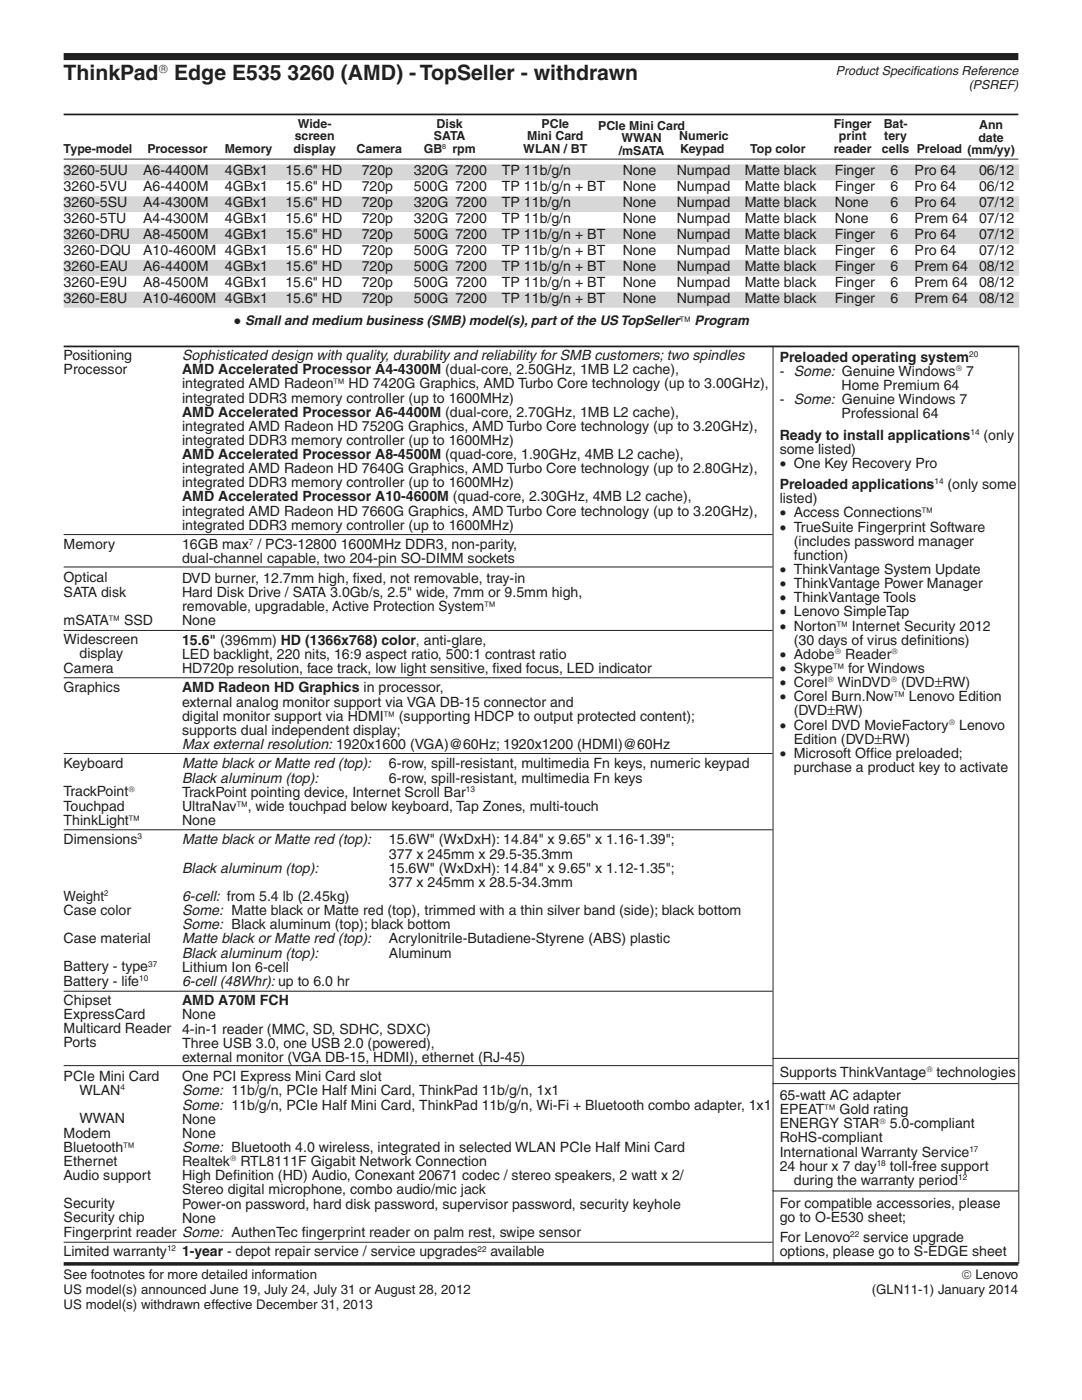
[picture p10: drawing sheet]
<svg xmlns="http://www.w3.org/2000/svg" width="216mm" height="279mm" viewBox="0 0 216 279" stroke-linecap="round" stroke-linejoin="round" font-family="sans-serif">
<defs><g id="words">
<g font-size="4.2" fill="#231f20">
<text x="12.7" y="15.9">ThinkPad</text>
<text x="34.8" y="15.9">Edge E535 3260 (AMD) - TopSeller - withdrawn</text>
</g>
<g font-size="2.8" fill="#231f20">
<text x="12.7" y="35">3260-5UU</text>
<text x="28.6" y="35">A6-4400M</text>
<text x="44.9" y="35">4GBx1</text>
<text x="56.9" y="35">15.6&quot; HD</text>
<text x="72.2" y="35">720p</text>
<text x="82.6" y="35">320G 7200</text>
<text x="100.2" y="35">TP 11b/g/n</text>
<text x="124.2" y="35">None</text>
<text x="135" y="35">Numpad</text>
<text x="148.6" y="35">Matte black</text>
<text x="166.6" y="35">Finger</text>
<text x="177.7" y="35">6</text>
<text x="182.5" y="35">Pro 64</text>
<text x="195.4" y="35">06/12</text>
<text x="12.7" y="38.2">3260-5VU</text>
<text x="12.7" y="41.3">3260-5SU</text>
<text x="28.6" y="38.2">A6-4400M</text>
<text x="28.6" y="41.3">A4-4300M</text>
<text x="44.9" y="38.2">4GBx1</text>
<text x="44.9" y="41.3">4GBx1</text>
<text x="56.9" y="38.2">15.6&quot; HD</text>
<text x="56.9" y="41.3">15.6&quot; HD</text>
<text x="72.2" y="38.2">720p</text>
<text x="72.2" y="41.3">720p</text>
<text x="82.6" y="38.2">500G 7200</text>
<text x="82.6" y="41.3">320G 7200</text>
<text x="100.2" y="38.2">TP 11b/g/n + BT</text>
<text x="100.2" y="41.3">TP 11b/g/n</text>
<text x="124.2" y="38.2">None</text>
<text x="124.2" y="41.3">None</text>
<text x="135" y="38.2">Numpad</text>
<text x="135" y="41.3">Numpad</text>
<text x="148.6" y="38.2">Matte black</text>
<text x="148.6" y="41.3">Matte black</text>
<text x="166.6" y="38.2">Finger</text>
<text x="166.6" y="41.3">None</text>
<text x="177.7" y="38.2">6</text>
<text x="177.7" y="41.3">6</text>
<text x="182.5" y="38.2">Pro 64</text>
<text x="182.5" y="41.3">Pro 64</text>
<text x="195.4" y="38.2">06/12</text>
<text x="195.4" y="41.3">07/12</text>
<text x="12.7" y="44.5">3260-5TU</text>
<text x="12.7" y="47.7">3260-DRU</text>
<text x="28.6" y="47.7">A8-4500M</text>
<text x="28.6" y="44.5">A4-4300M</text>
<text x="44.9" y="47.7">4GBx1</text>
<text x="44.9" y="44.5">4GBx1</text>
<text x="56.9" y="47.7">15.6&quot; HD</text>
<text x="56.9" y="44.5">15.6&quot; HD</text>
<text x="72.2" y="47.7">720p</text>
<text x="72.2" y="44.5">720p</text>
<text x="82.6" y="47.7">500G 7200</text>
<text x="82.6" y="44.5">320G 7200</text>
<text x="100.2" y="47.7">TP 11b/g/n + BT</text>
<text x="100.2" y="44.5">TP 11b/g/n</text>
<text x="124.2" y="47.7">None</text>
<text x="124.2" y="44.5">None</text>
<text x="135" y="47.7">Numpad</text>
<text x="135" y="44.5">Numpad</text>
<text x="148.6" y="47.7">Matte black</text>
<text x="148.6" y="44.5">Matte black</text>
<text x="166.6" y="47.7">Finger</text>
<text x="166.6" y="44.5">None</text>
<text x="177.7" y="47.7">6</text>
<text x="177.7" y="44.5">6</text>
<text x="182.5" y="47.7">Pro 64</text>
<text x="182.5" y="44.5">Prem 64</text>
<text x="195.4" y="47.7">07/12</text>
<text x="195.4" y="44.5">07/12</text>
<text x="12.7" y="50.9">3260-DQU</text>
<text x="28.6" y="50.9">A10-4600M 4GBx1</text>
<text x="56.9" y="50.9">15.6&quot; HD</text>
<text x="72.2" y="50.9">720p</text>
<text x="82.6" y="50.9">500G 7200</text>
<text x="100.2" y="50.9">TP 11b/g/n + BT</text>
<text x="124.2" y="50.9">None</text>
<text x="135" y="50.9">Numpad</text>
<text x="148.6" y="50.9">Matte black</text>
<text x="166.6" y="50.9">Finger</text>
<text x="177.7" y="50.9">6</text>
<text x="182.5" y="50.9">Pro 64</text>
<text x="195.4" y="50.9">07/12</text>
<text x="12.7" y="54">3260-EAU</text>
<text x="12.7" y="57.2">3260-E9U</text>
<text x="28.6" y="54">A6-4400M</text>
<text x="28.6" y="57.2">A8-4500M</text>
<text x="44.9" y="54">4GBx1</text>
<text x="44.9" y="57.2">4GBx1</text>
<text x="56.9" y="54">15.6&quot; HD</text>
<text x="56.9" y="57.2">15.6&quot; HD</text>
<text x="72.2" y="54">720p</text>
<text x="72.2" y="57.2">720p</text>
<text x="82.6" y="54">500G 7200</text>
<text x="82.6" y="57.2">500G 7200</text>
<text x="100.2" y="54">TP 11b/g/n + BT</text>
<text x="100.2" y="57.2">TP 11b/g/n + BT</text>
<text x="124.2" y="54">None</text>
<text x="124.2" y="57.2">None</text>
<text x="135" y="54">Numpad</text>
<text x="135" y="57.2">Numpad</text>
<text x="148.6" y="54">Matte black</text>
<text x="148.6" y="57.2">Matte black</text>
<text x="166.6" y="54">Finger</text>
<text x="166.6" y="57.2">Finger</text>
<text x="177.7" y="54">6</text>
<text x="177.7" y="57.2">6</text>
<text x="182.5" y="54">Prem 64</text>
<text x="182.5" y="57.2">Prem 64</text>
<text x="195.4" y="54">08/12</text>
<text x="195.4" y="57.2">08/12</text>
<text x="12.7" y="60.4">3260-E8U</text>
<text x="28.6" y="60.4">A10-4600M 4GBx1</text>
<text x="56.9" y="60.4">15.6&quot; HD</text>
<text x="72.2" y="60.4">720p</text>
<text x="82.6" y="60.4">500G 7200</text>
<text x="100.2" y="60.4">TP 11b/g/n + BT</text>
<text x="124.2" y="60.4">None</text>
<text x="135" y="60.4">Numpad</text>
<text x="148.6" y="60.4">Matte black</text>
<text x="166.6" y="60.4">Finger</text>
<text x="177.7" y="60.4">6</text>
<text x="182.5" y="60.4">Prem 64</text>
<text x="195.4" y="60.4">08/12</text>
<text x="12.7" y="71.8">Positioning</text>
<text x="36.3" y="71.9">Sophisticated design with quality, durability and reliability for SMB customers; two spindles</text>
<text x="12.7" y="74.6">Processor</text>
<text x="36.3" y="74.7">AMD Accelerated Processor A4-4300M (dual-core, 2.50GHz, 1MB L2 cache),</text>
<text x="36.3" y="77.5">integrated AMD Radeon™ HD 7420G Graphics, AMD Turbo Core technology (up to 3.00GHz),</text>
<text x="155.6" y="75">- Some: Genuine Windows</text>
<text x="155.6" y="72.2">Preloaded operating system</text>
<text x="167.9" y="77.9">Home Premium 64</text>
<text x="192.8" y="75">7</text>
<text x="36.3" y="80.3">integrated DDR3 memory controller (up to 1600MHz)</text>
<text x="36.3" y="83.2">AMD Accelerated Processor A6-4400M (dual-core, 2.70GHz, 1MB L2 cache),</text>
<text x="155.6" y="80.7">- Some: Genuine Windows 7</text>
<text x="167.9" y="83.5">Professional 64</text>
<text x="36.3" y="86">integrated AMD Radeon HD 7520G Graphics, AMD Turbo Core technology (up to 3.20GHz),</text>
<text x="36.3" y="88.8">integrated DDR3 memory controller (up to 1600MHz)</text>
<text x="155.6" y="87.7">Ready to install applications</text>
<text x="196.3" y="87.7">(only</text>
<text x="36.3" y="91.6">AMD Accelerated Processor A8-4500M (quad-core, 1.90GHz, 4MB L2 cache),</text>
<text x="36.3" y="94.4">integrated AMD Radeon HD 7640G Graphics, AMD Turbo Core technology (up to 2.80GHz),</text>
<text x="155.6" y="90.6">some listed)</text>
<text x="155.6" y="93.4">• One Key Recovery Pro</text>
<text x="36.3" y="97.3">integrated DDR3 memory controller (up to 1600MHz)</text>
<text x="36.3" y="100.1">AMD Accelerated Processor A10-4600M (quad-core, 2.30GHz, 4MB L2 cache),</text>
<text x="155.6" y="97.6">Preloaded applications</text>
<text x="155.6" y="100.4">listed)</text>
<text x="189.1" y="97.6">(only some</text>
<text x="36.3" y="102.9">integrated AMD Radeon HD 7660G Graphics, AMD Turbo Core technology (up to 3.20GHz),</text>
<text x="36.3" y="105.7">integrated DDR3 memory controller (up to 1600MHz)</text>
<text x="155.6" y="103.3">• Access Connections™</text>
<text x="155.6" y="106.1">• TrueSuite Fingerprint Software</text>
<text x="12.7" y="109.5">Memory</text>
<text x="36.3" y="109.6">16GB max / PC3-12800 1600MHz DDR3, non-parity,</text>
<text x="36.3" y="112.4">dual-channel capable, two 204-pin SO-DIMM sockets</text>
<text x="158.4" y="108.9">(includes password manager</text>
<text x="158.4" y="111.7">function)</text>
<text x="12.7" y="116.2">Optical</text>
<text x="12.7" y="119.1">SATA disk</text>
<text x="36.3" y="116.3">DVD burner, 12.7mm high, f</text>
<text x="36.3" y="119.1">Hard Disk Drive / SATA 3.0Gb/s, 2.5&quot; wide, 7mm or 9.5mm high,</text>
<text x="70.4" y="116.3">i xed, not removable, tray-in</text>
<text x="155.6" y="114.5">• ThinkVantage System Update</text>
<text x="155.6" y="117.4">• ThinkVantage Power Manager</text>
<text x="12.7" y="124.7">mSATA™ SSD</text>
<text x="36.3" y="124.8">None</text>
<text x="36.3" y="122">removable, upgradable, Active Protection System™</text>
<text x="155.6" y="120.2">• ThinkVantage Tools</text>
<text x="155.6" y="123">• Lenovo SimpleTap</text>
<text x="155.6" y="125.8">• Norton™ Internet Security 2012</text>
<text x="12.7" y="128.6">Widescreen</text>
<text x="15.9" y="131.4">display</text>
<text x="36.3" y="128.7">15.6&quot; (396mm) HD (1366x768) color, anti-glare,</text>
<text x="36.3" y="131.5">LED backlight, 220 nits, 16:9 aspect ratio, 500:1 contrast ratio</text>
<text x="155.6" y="131.5">• Adobe</text>
<text x="158.4" y="128.7">(30 days of virus def</text>
<text x="168.6" y="131.5">Reader</text>
<text x="183" y="128.7">i nitions)</text>
<text x="12.7" y="134.2">Camera</text>
<text x="36.3" y="134.3">HD720p resolution, face track, low light sensitive, f</text>
<text x="98.3" y="134.3">i xed focus, LED indicator</text>
<text x="155.6" y="134.3">• Skype™ for Windows</text>
<text x="155.6" y="137.1">• Corel WinDVD</text>
<text x="179.8" y="137.1">(DVD±RW)</text>
<text x="12.7" y="138.1">Graphics</text>
<text x="36.3" y="138.2">AMD Radeon HD Graphics in processor,</text>
<text x="36.3" y="141">external analog monitor support via VGA DB-15 connector and</text>
<text x="36.3" y="143.8">digital monitor support via HDMI™ (supporting HDCP to output protected content);</text>
<text x="155.6" y="139.9">• Corel Burn.Now™ Lenovo Edition</text>
<text x="158.4" y="142.8">(DVD±RW)</text>
<text x="36.3" y="146.7">supports dual independent display;</text>
<text x="36.3" y="149.5">Max external resolution: 1920x1600 (VGA)@60Hz; 1920x1200 (HDMI)@60Hz</text>
<text x="155.6" y="145.6">• Corel DVD MovieFactory</text>
<text x="158.4" y="148.4">Edition (DVD±RW)</text>
<text x="191.4" y="145.6">Lenovo</text>
<text x="12.7" y="153.3">Keyboard</text>
<text x="36.3" y="153.4">Matte black or Matte red (top):</text>
<text x="77.6" y="153.4">6-row, spill-resistant, multimedia Fn keys, numeric keypad</text>
<text x="155.6" y="151.2">• Microsoft Off</text>
<text x="158.4" y="154.1">purchase a product key to activate</text>
<text x="173.6" y="151.2">i ce preloaded;</text>
<text x="12.7" y="158.9">TrackPoint</text>
<text x="12.7" y="161.8">Touchpad</text>
<text x="36.3" y="161.8">UltraNav™, wide touchpad below keyboard, Tap Zones, multi-touch</text>
<text x="36.3" y="156.2">Black aluminum (top):</text>
<text x="36.3" y="159">TrackPoint pointing device, Internet Scroll Bar</text>
<text x="77.6" y="156.2">6-row, spill-resistant, multimedia Fn keys</text>
<text x="12.7" y="164.6">ThinkLight™</text>
<text x="36.3" y="164.6">None</text>
<text x="12.7" y="168.5">Dimensions</text>
<text x="36.3" y="168.5">Matte black or Matte red (top):</text>
<text x="77.6" y="168.5">15.6W&quot; (WxDxH): 14.84&quot; x 9.65&quot; x 1.16-1.39&quot;;</text>
<text x="77.6" y="171.3">377 x 245mm x 29.5-35.3mm</text>
<text x="12.7" y="179.7">Weight</text>
<text x="36.3" y="174.2">Black aluminum (top):</text>
<text x="36.3" y="179.8">6-cell: from 5.4 lb (2.45kg)</text>
<text x="77.6" y="174.2">15.6W&quot; (WxDxH): 14.84&quot; x 9.65&quot; x 1.12-1.35&quot;;</text>
<text x="77.6" y="177">377 x 245mm x 28.5-34.3mm</text>
<text x="12.7" y="182.6">Case color</text>
<text x="36.3" y="182.6">Some: Matte black or Matte red (top), trimmed with a thin silver band (side); black bottom</text>
<text x="36.3" y="185.5">Some: Black aluminum (top); black bottom</text>
<text x="12.7" y="188.2">Case material</text>
<text x="36.3" y="188.3">Matte black or Matte red (top):</text>
<text x="36.3" y="191.1">Black aluminum (top):</text>
<text x="77.6" y="188.3">Acrylonitrile-Butadiene-Styrene (ABS) plastic</text>
<text x="77.6" y="191.1">Aluminum</text>
<text x="12.7" y="193.9">Battery - type</text>
<text x="12.7" y="196.7">Battery - life</text>
<text x="36.3" y="193.9">Lithium Ion 6-cell</text>
<text x="36.3" y="196.7">6-cell (48Whr): up to 6.0 hr</text>
<text x="12.7" y="200.6">Chipset</text>
<text x="12.7" y="203.4">ExpressCard</text>
<text x="36.3" y="200.6">AMD A70M FCH</text>
<text x="36.3" y="203.4">None</text>
<text x="12.7" y="206.2">Multicard Reader</text>
<text x="12.7" y="209">Ports</text>
<text x="36.3" y="206.3">4-in-1 reader (MMC, SD, SDHC, SDXC)</text>
<text x="36.3" y="209.1">Three USB 3.0, one USB 2.0 (powered),</text>
<text x="12.7" y="215.7">PCIe Mini Card</text>
<text x="36.3" y="211.9">external monitor (VGA DB-15, HDMI), ethernet (RJ-45)</text>
<text x="36.3" y="215.8">One PCI Express Mini Card slot</text>
<text x="155.6" y="214.9">Supports ThinkVantage</text>
<text x="186.8" y="214.9">technologies</text>
<text x="15.9" y="218.6">WLAN</text>
<text x="36.3" y="221.4">Some: 11b/g/n, PCIe Half Mini Card, ThinkPad 11b/g/n, Wi-Fi + Bluetooth combo adapter, 1x1</text>
<text x="36.3" y="218.6">Some: 11b/g/n, PCIe Half Mini Card, ThinkPad 11b/g/n, 1x1</text>
<text x="155.6" y="219.5">65-watt AC adapter</text>
<text x="12.7" y="227">Modem</text>
<text x="15.9" y="224.2">WWAN</text>
<text x="36.3" y="224.3">None</text>
<text x="36.3" y="227.1">None</text>
<text x="155.6" y="228">RoHS-compliant</text>
<text x="155.6" y="222.3">EPEAT™ Gold rating</text>
<text x="155.6" y="225.2">ENERGY STAR</text>
<text x="177.6" y="225.2">5.0-compliant</text>
<text x="12.7" y="229.8">Bluetooth™</text>
<text x="12.7" y="232.7">Ethernet</text>
<text x="36.3" y="229.9">Some: Bluetooth 4.0 wireless, integrated in selected WLAN PCIe Half Mini Card</text>
<text x="36.3" y="232.7">Realtek</text>
<text x="48" y="232.7">RTL8111F Gigabit Network Connection</text>
<text x="155.6" y="230.8">International Warranty Service</text>
<text x="155.6" y="233.6">24 hour x 7 day</text>
<text x="177.6" y="233.6">toll-free support</text>
<text x="12.7" y="235.5">Audio support</text>
<text x="36.3" y="235.6">High Def</text>
<text x="36.3" y="238.4">Stereo digital microphone, combo audio/mic jack</text>
<text x="46.5" y="235.6">i nition (HD) Audio, Conexant 20671 codec / stereo speakers, 2 watt x 2/</text>
<text x="158.4" y="236.4">during the warranty period</text>
<text x="12.7" y="241.1">Security</text>
<text x="12.7" y="244">Security chip</text>
<text x="36.3" y="241.2">Power-on password, hard disk password, supervisor password, security keyhole</text>
<text x="36.3" y="244">None</text>
<text x="155.6" y="241.2">For compatible accessories, please</text>
<text x="155.6" y="244">go to O-E530 sheet;</text>
<text x="12.7" y="246.8">Fingerprint reader Some: AuthenTec f</text>
<text x="12.7" y="250.7">Limited warranty</text>
<text x="36.3" y="250.7">1-year - depot repair service / service upgrades</text>
<text x="60.2" y="246.8">i ngerprint reader on palm rest, swipe sensor</text>
<text x="97.9" y="250.7">available</text>
<text x="155.6" y="247.9">For Lenovo</text>
<text x="155.6" y="250.7">options, please go to S-EDGE sheet</text>
<text x="172.3" y="247.9">service upgrade</text>
</g>
<g font-size="2.6" fill="#231f20">
<text x="46.6" y="64.9">● Small and medium business (SMB) model(s), part of the US TopSeller™ Program</text>
<text x="12.7" y="255.2">See footnotes for more detailed information</text>
<text x="191.9" y="255.2">© Lenovo</text>
<text x="12.7" y="258.2">US model(s) announced June 19, July 24, July 31 or August 28, 2012</text>
<text x="12.7" y="261.2">US model(s) withdrawn effective December 31, 2013</text>
<text x="173.9" y="258.2">(GLN11-1) January 2014</text>
</g>
<g font-size="2.5" fill="#231f20">
<text x="31.6" y="14.5">®</text>
<text x="166.8" y="14.9">Product Specifcations Reference</text>
<text x="182.1" y="14.9">i</text>
<text x="193.3" y="17.7">(PSREF)</text>
<text x="58.8" y="28">screen</text>
<text x="59.4" y="25.5">Wide-</text>
<text x="86.6" y="28">SATA</text>
<text x="87.1" y="25.5">Disk</text>
<text x="105.2" y="28">Mini Card</text>
<text x="108.1" y="25.5">PCIe</text>
<text x="119.3" y="25.9">PCIe Mini Card</text>
<text x="124" y="28.4">WWAN</text>
<text x="135.5" y="28">Numeric</text>
<text x="166.4" y="25.5">Finger</text>
<text x="167.4" y="28">print</text>
<text x="176.3" y="25.5">Bat-</text>
<text x="176.4" y="28">tery</text>
<text x="195.2" y="28.3">date</text>
<text x="195.4" y="25.8">Ann</text>
<text x="12.7" y="30.5">Type-model</text>
<text x="29.4" y="30.5">Processor</text>
<text x="44.9" y="30.5">Memory</text>
<text x="58.6" y="30.5">display</text>
<text x="71.1" y="30.5">Camera</text>
<text x="84.6" y="30.5">GB</text>
<text x="90.3" y="30.5">rpm</text>
<text x="104.4" y="30.5">WLAN / BT</text>
<text x="123.5" y="30.8">/mSATA</text>
<text x="135.7" y="30.5">Keypad</text>
<text x="149.7" y="30.6">Top color</text>
<text x="166.4" y="30.5">reader</text>
<text x="176" y="30.5">cells Preload (mm/yy)</text>
</g>
<g font-size="1.6" fill="#231f20">
<text x="193.4" y="71.3">20</text>
<text x="190.7" y="74.1">®</text>
<text x="193.6" y="86.8">14</text>
<text x="186.5" y="96.7">14</text>
<text x="49.7" y="108.7">7</text>
<text x="166.6" y="130.5">®</text>
<text x="177.9" y="130.5">®</text>
<text x="165.1" y="136.2">®</text>
<text x="177.7" y="136.2">®</text>
<text x="189.3" y="144.7">®</text>
<text x="25.6" y="158">®</text>
<text x="93" y="158.1">13</text>
<text x="27.4" y="167.5">3</text>
<text x="20.8" y="178.8">2</text>
<text x="27.8" y="195.7">10</text>
<text x="29.6" y="192.9">37</text>
<text x="184.8" y="213.9">®</text>
<text x="24" y="217.6">4</text>
<text x="175.5" y="224.2">®</text>
<text x="45.9" y="231.8">®</text>
<text x="174.9" y="232.7">18</text>
<text x="193.4" y="229.9">17</text>
<text x="191.2" y="235.5">12</text>
<text x="33.3" y="249.7">12</text>
<text x="95.3" y="249.8">22</text>
<text x="169.7" y="246.9">22</text>
</g>
<text font-size="1.4" fill="#231f20" x="88.3" y="29.7">8</text>
</g></defs>
<path d="M12.7 22.8h190.5" fill="none" stroke="#231f20" stroke-width=".35"/>
<path d="M12.7 11.3h190.5" fill="none" stroke="#231f20" stroke-width="1.4" stroke-linecap="butt"/>
<path d="M154.3 69v183.2M203.3 69v183.2M12.7 106.7h141.5M12.7 113.2h141.5M12.7 135.3h141.5M12.7 197.8h141.5M12.7 247.9h141.5" fill="none" stroke="#231f20" stroke-width=".2"/>
<path d="M12.7 32.8h15.9v3.2h-15.9zM28.6 32.8h16.3v3.2h-16.3zM44.9 32.8h12v3.2h-12zM56.9 32.8h15.3v3.2h-15.3zM72.2 32.8h10.4v3.2h-10.4zM82.6 32.8h8.3v3.2h-8.3zM90.9 32.8h9.3v3.2h-9.3zM100.2 32.8h24v3.2h-24zM124.2 32.8h10.8v3.2h-10.8zM135 32.8h13.6v3.2h-13.6zM148.6 32.8h18v3.2h-18zM166.6 32.8h11.1v3.2h-11.1zM177.7 32.8h4.8v3.2h-4.8zM182.5 32.8h12.9v3.2h-12.9zM195.4 32.8h8v3.2h-8zM12.7 39.2h15.9v3.1h-15.9zM28.6 39.2h16.3v3.1h-16.3zM44.9 39.2h12v3.1h-12zM56.9 39.2h15.3v3.1h-15.3zM72.2 39.2h10.4v3.1h-10.4zM82.6 39.2h8.3v3.1h-8.3zM90.9 39.2h9.3v3.1h-9.3zM100.2 39.2h24v3.1h-24zM124.2 39.2h10.8v3.1h-10.8zM135 39.2h13.6v3.1h-13.6zM148.6 39.2h18v3.1h-18zM166.6 39.2h11.1v3.1h-11.1zM177.7 39.2h4.8v3.1h-4.8zM182.5 39.2h12.9v3.1h-12.9zM195.4 39.2h8v3.1h-8zM12.7 45.5h15.9v3.2h-15.9zM28.6 45.5h16.3v3.2h-16.3zM44.9 45.5h12v3.2h-12zM56.9 45.5h15.3v3.2h-15.3zM72.2 45.5h10.4v3.2h-10.4zM82.6 45.5h8.3v3.2h-8.3zM90.9 45.5h9.3v3.2h-9.3zM100.2 45.5h24v3.2h-24zM124.2 45.5h10.8v3.2h-10.8zM135 45.5h13.6v3.2h-13.6zM148.6 45.5h18v3.2h-18zM166.6 45.5h11.1v3.2h-11.1zM177.7 45.5h4.8v3.2h-4.8zM182.5 45.5h12.9v3.2h-12.9zM195.4 45.5h8v3.2h-8zM12.7 51.9h15.9v3.1h-15.9zM28.6 51.9h16.3v3.1h-16.3zM44.9 51.9h12v3.1h-12zM56.9 51.9h15.3v3.1h-15.3zM72.2 51.9h10.4v3.1h-10.4zM82.6 51.9h8.3v3.1h-8.3zM90.9 51.9h9.3v3.1h-9.3zM100.2 51.9h24v3.1h-24zM124.2 51.9h10.8v3.1h-10.8zM135 51.9h13.6v3.1h-13.6zM148.6 51.9h18v3.1h-18zM166.6 51.9h11.1v3.1h-11.1zM177.7 51.9h4.8v3.1h-4.8zM182.5 51.9h12.9v3.1h-12.9zM195.4 51.9h8v3.1h-8zM12.7 58.2h15.9v3.2h-15.9zM28.6 58.2h16.3v3.2h-16.3zM44.9 58.2h12v3.2h-12zM56.9 58.2h15.3v3.2h-15.3zM72.2 58.2h10.4v3.2h-10.4zM82.6 58.2h8.3v3.2h-8.3zM90.9 58.2h9.3v3.2h-9.3zM100.2 58.2h24v3.2h-24zM124.2 58.2h10.8v3.2h-10.8zM135 58.2h13.6v3.2h-13.6zM148.6 58.2h18v3.2h-18zM166.6 58.2h11.1v3.2h-11.1zM177.7 58.2h4.8v3.2h-4.8zM182.5 58.2h12.9v3.2h-12.9zM195.4 58.2h8v3.2h-8z" fill="#d5d7d8"/>
<path d="M12.7 31.8h190.5M12.7 125.8h141.5M12.7 150.4h141.5M12.7 165.6h141.5M12.7 212.7h141.5M154.2 216.3h49M154.2 211.2h49M154.2 237.7h49" fill="none" stroke="#231f20" stroke-width=".2"/>
<path d="M12.7 69.1h190.5" fill="none" stroke="#231f20" stroke-width=".35"/>
<path d="M12.7 252.2h190.5" fill="none" stroke="#231f20" stroke-width=".71" stroke-linecap="butt"/>
<use href="#words"/>
</svg>
